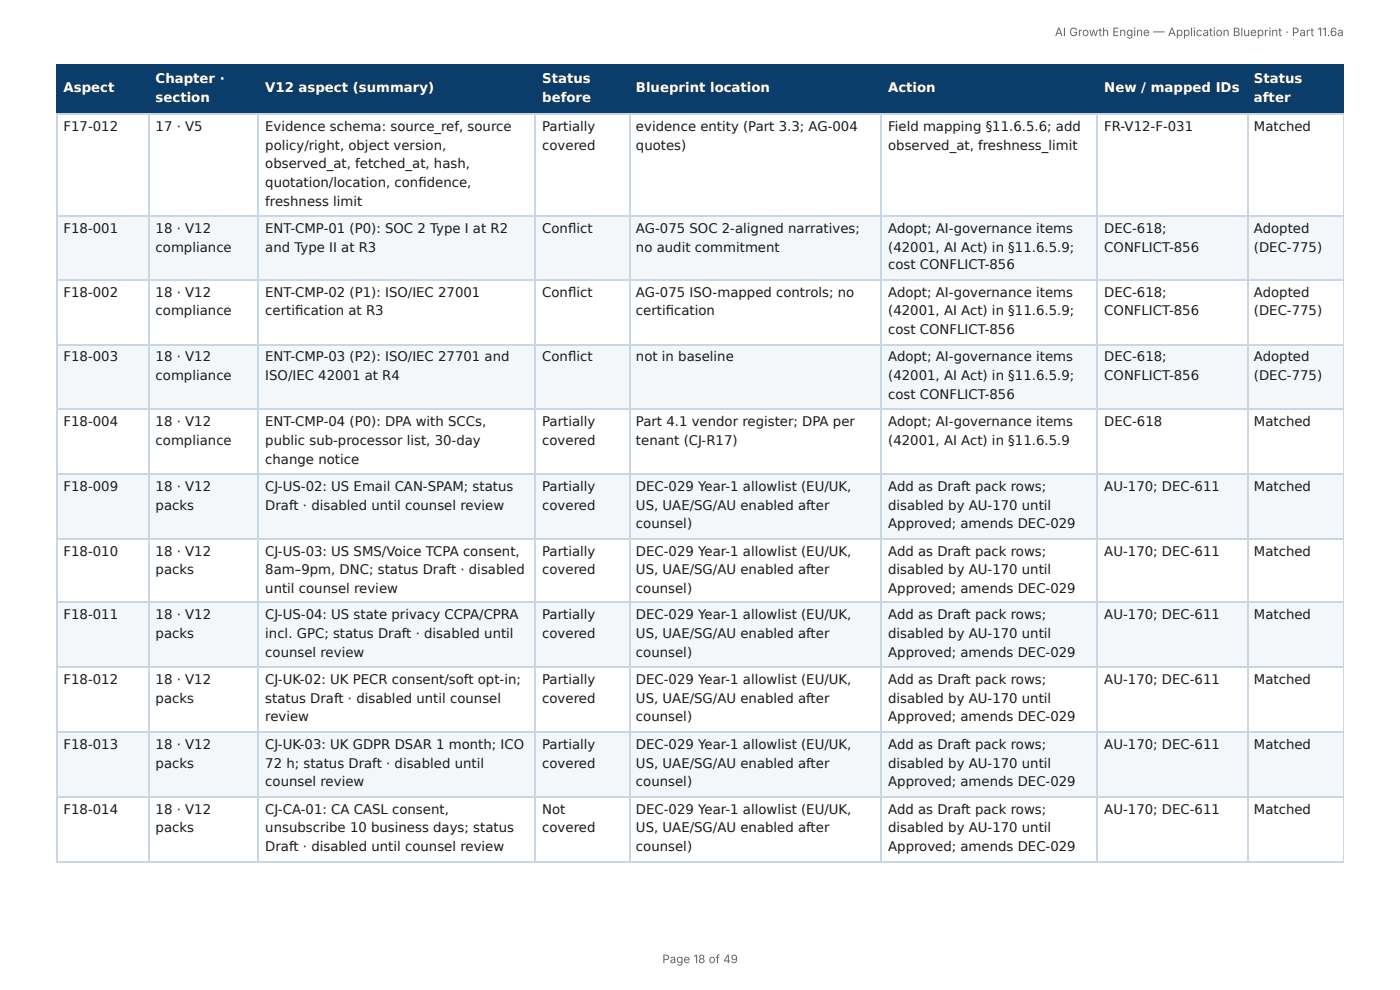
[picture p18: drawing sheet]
<svg xmlns="http://www.w3.org/2000/svg" width="297mm" height="210mm" viewBox="0 0 297 210" stroke-linecap="round" stroke-linejoin="round" font-family="sans-serif">
<defs><g id="words">
<g font-size="2.8" fill="#fff">
<text x="33.1" y="17.7">Chapter ·</text>
<text x="115.2" y="17.7">Status</text>
<text x="266.3" y="17.7">Status</text>
<text x="13.5" y="19.6">Aspect</text>
<text x="33.1" y="21.7">section</text>
<text x="56.3" y="19.6">V12 aspect (summary)</text>
<text x="115.2" y="21.7">before</text>
<text x="135.1" y="19.6">Blueprint location</text>
<text x="188.6" y="19.6">Action</text>
<text x="234.5" y="19.6">New / mapped IDs</text>
<text x="266.3" y="21.7">after</text>
</g>
<g font-size="2.8" fill="#1a1a1a">
<text x="13.5" y="27.8">F17-012</text>
<text x="33.1" y="27.8">17 · V5</text>
<text x="56.3" y="27.8">Evidence schema: source_ref, source</text>
<text x="115.2" y="27.8">Partially</text>
<text x="135.1" y="27.8">evidence entity (Part 3.3; AG-004</text>
<text x="188.6" y="27.8">Field mapping §11.6.5.6; add</text>
<text x="234.5" y="27.8">FR-V12-F-031</text>
<text x="266.3" y="27.8">Matched</text>
<text x="56.3" y="31.8">policy/right, object version,</text>
<text x="56.3" y="35.7">observed_at, fetched_at, hash,</text>
<text x="115.2" y="31.8">covered</text>
<text x="135.1" y="31.8">quotes)</text>
<text x="188.6" y="31.8">observed_at, freshness_limit</text>
<text x="56.3" y="39.7">quotation/location, confi dence,</text>
<text x="56.3" y="43.7">freshness limit</text>
<text x="13.5" y="49.5">F18-001</text>
<text x="33.1" y="49.5">18 · V12</text>
<text x="33.1" y="53.4">compliance</text>
<text x="56.3" y="49.5">ENT-CMP-01 (P0): SOC 2 Type I at R2</text>
<text x="56.3" y="53.4">and Type II at R3</text>
<text x="115.2" y="49.5">Confl ict</text>
<text x="135.1" y="49.5">AG-075 SOC 2-aligned narratives;</text>
<text x="135.1" y="53.4">no audit commitment</text>
<text x="188.6" y="49.5">Adopt; AI-governance items</text>
<text x="188.6" y="53.4">(42001, AI Act) in §11.6.5.9;</text>
<text x="234.5" y="49.5">DEC-618;</text>
<text x="234.5" y="53.4">CONFLICT-856</text>
<text x="266.3" y="49.5">Adopted</text>
<text x="266.3" y="53.4">(DEC-775)</text>
<text x="188.6" y="57.2">cost CONFLICT-856</text>
<text x="13.5" y="63">F18-002</text>
<text x="33.1" y="63">18 · V12</text>
<text x="56.3" y="63">ENT-CMP-02 (P1): ISO/IEC 27001</text>
<text x="115.2" y="63">Confl ict</text>
<text x="135.1" y="63">AG-075 ISO-mapped controls; no</text>
<text x="188.6" y="63">Adopt; AI-governance items</text>
<text x="234.5" y="63">DEC-618;</text>
<text x="266.3" y="63">Adopted</text>
<text x="33.1" y="66.9">compliance</text>
<text x="56.3" y="66.9">certifi cation at R3</text>
<text x="135.1" y="66.9">certifi cation</text>
<text x="188.6" y="66.9">(42001, AI Act) in §11.6.5.9;</text>
<text x="188.6" y="70.9">cost CONFLICT-856</text>
<text x="234.5" y="66.9">CONFLICT-856</text>
<text x="266.3" y="66.9">(DEC-775)</text>
<text x="13.5" y="76.7">F18-003</text>
<text x="33.1" y="76.7">18 · V12</text>
<text x="56.3" y="76.7">ENT-CMP-03 (P2): ISO/IEC 27701 and</text>
<text x="115.2" y="76.7">Confl ict</text>
<text x="135.1" y="76.7">not in baseline</text>
<text x="188.6" y="76.7">Adopt; AI-governance items</text>
<text x="234.5" y="76.7">DEC-618;</text>
<text x="266.3" y="76.7">Adopted</text>
<text x="33.1" y="80.7">compliance</text>
<text x="56.3" y="80.7">ISO/IEC 42001 at R4</text>
<text x="188.6" y="80.7">(42001, AI Act) in §11.6.5.9;</text>
<text x="234.5" y="80.7">CONFLICT-856</text>
<text x="266.3" y="80.7">(DEC-775)</text>
<text x="188.6" y="84.7">cost CONFLICT-856</text>
<text x="13.5" y="90.5">F18-004</text>
<text x="33.1" y="90.5">18 · V12</text>
<text x="33.1" y="94.5">compliance</text>
<text x="56.3" y="90.5">ENT-CMP-04 (P0): DPA with SCCs,</text>
<text x="56.3" y="94.5">public sub-processor list, 30-day</text>
<text x="115.2" y="90.5">Partially</text>
<text x="115.2" y="94.5">covered</text>
<text x="135.1" y="90.5">Part 4.1 vendor register; DPA per</text>
<text x="135.1" y="94.5">tenant (CJ-R17)</text>
<text x="188.6" y="90.5">Adopt; AI-governance items</text>
<text x="188.6" y="94.5">(42001, AI Act) in §11.6.5.9</text>
<text x="234.5" y="90.5">DEC-618</text>
<text x="266.3" y="90.5">Matched</text>
<text x="56.3" y="98.4">change notice</text>
<text x="13.5" y="104.2">F18-009</text>
<text x="33.1" y="104.2">18 · V12</text>
<text x="56.3" y="104.2">CJ-US-02: US Email CAN-SPAM; status</text>
<text x="115.2" y="104.2">Partially</text>
<text x="135.1" y="104.2">DEC-029 Year-1 allowlist (EU/UK,</text>
<text x="188.6" y="104.2">Add as Draft pack rows;</text>
<text x="234.5" y="104.2">AU-170; DEC-611</text>
<text x="266.3" y="104.2">Matched</text>
<text x="33.1" y="108.2">packs</text>
<text x="56.3" y="108.2">Draft · disabled until counsel review</text>
<text x="115.2" y="108.2">covered</text>
<text x="135.1" y="108.2">US, UAE/SG/AU enabled after</text>
<text x="135.1" y="112.2">counsel)</text>
<text x="188.6" y="108.2">disabled by AU-170 until</text>
<text x="188.6" y="112.2">Approved; amends DEC-029</text>
<text x="13.5" y="118">F18-010</text>
<text x="33.1" y="118">18 · V12</text>
<text x="56.3" y="118">CJ-US-03: US SMS/Voice TCPA consent,</text>
<text x="115.2" y="118">Partially</text>
<text x="135.1" y="118">DEC-029 Year-1 allowlist (EU/UK,</text>
<text x="188.6" y="118">Add as Draft pack rows;</text>
<text x="234.5" y="118">AU-170; DEC-611</text>
<text x="266.3" y="118">Matched</text>
<text x="33.1" y="122">packs</text>
<text x="56.3" y="122">8am–9pm, DNC; status Draft · disabled</text>
<text x="56.3" y="125.9">until counsel review</text>
<text x="115.2" y="122">covered</text>
<text x="135.1" y="122">US, UAE/SG/AU enabled after</text>
<text x="135.1" y="125.9">counsel)</text>
<text x="188.6" y="122">disabled by AU-170 until</text>
<text x="188.6" y="125.9">Approved; amends DEC-029</text>
<text x="13.5" y="131.5">F18-011</text>
<text x="33.1" y="131.5">18 · V12</text>
<text x="56.3" y="131.5">CJ-US-04: US state privacy CCPA/CPRA</text>
<text x="115.2" y="131.5">Partially</text>
<text x="135.1" y="131.5">DEC-029 Year-1 allowlist (EU/UK,</text>
<text x="188.6" y="131.5">Add as Draft pack rows;</text>
<text x="234.5" y="131.5">AU-170; DEC-611</text>
<text x="266.3" y="131.5">Matched</text>
<text x="33.1" y="135.5">packs</text>
<text x="56.3" y="135.5">incl. GPC; status Draft · disabled until</text>
<text x="115.2" y="135.5">covered</text>
<text x="135.1" y="135.5">US, UAE/SG/AU enabled after</text>
<text x="188.6" y="135.5">disabled by AU-170 until</text>
<text x="56.3" y="139.4">counsel review</text>
<text x="135.1" y="139.4">counsel)</text>
<text x="188.6" y="139.4">Approved; amends DEC-029</text>
<text x="13.5" y="145.3">F18-012</text>
<text x="33.1" y="145.3">18 · V12</text>
<text x="33.1" y="149.2">packs</text>
<text x="56.3" y="145.3">CJ-UK-02: UK PECR consent/soft opt-in;</text>
<text x="56.3" y="149.2">status Draft · disabled until counsel</text>
<text x="115.2" y="145.3">Partially</text>
<text x="115.2" y="149.2">covered</text>
<text x="135.1" y="145.3">DEC-029 Year-1 allowlist (EU/UK,</text>
<text x="135.1" y="149.2">US, UAE/SG/AU enabled after</text>
<text x="188.6" y="145.3">Add as Draft pack rows;</text>
<text x="188.6" y="149.2">disabled by AU-170 until</text>
<text x="234.5" y="145.3">AU-170; DEC-611</text>
<text x="266.3" y="145.3">Matched</text>
<text x="56.3" y="153.2">review</text>
<text x="135.1" y="153.2">counsel)</text>
<text x="188.6" y="153.2">Approved; amends DEC-029</text>
<text x="13.5" y="159">F18-013</text>
<text x="33.1" y="159">18 · V12</text>
<text x="56.3" y="159">CJ-UK-03: UK GDPR DSAR 1 month; ICO</text>
<text x="115.2" y="159">Partially</text>
<text x="135.1" y="159">DEC-029 Year-1 allowlist (EU/UK,</text>
<text x="188.6" y="159">Add as Draft pack rows;</text>
<text x="234.5" y="159">AU-170; DEC-611</text>
<text x="266.3" y="159">Matched</text>
<text x="33.1" y="163">packs</text>
<text x="56.3" y="163">72 h; status Draft · disabled until</text>
<text x="56.3" y="167">counsel review</text>
<text x="115.2" y="163">covered</text>
<text x="135.1" y="163">US, UAE/SG/AU enabled after</text>
<text x="135.1" y="167">counsel)</text>
<text x="188.6" y="163">disabled by AU-170 until</text>
<text x="188.6" y="167">Approved; amends DEC-029</text>
<text x="13.5" y="172.8">F18-014</text>
<text x="33.1" y="172.8">18 · V12</text>
<text x="56.3" y="172.8">CJ-CA-01: CA CASL consent,</text>
<text x="115.2" y="172.8">Not</text>
<text x="135.1" y="172.8">DEC-029 Year-1 allowlist (EU/UK,</text>
<text x="188.6" y="172.8">Add as Draft pack rows;</text>
<text x="234.5" y="172.8">AU-170; DEC-611</text>
<text x="266.3" y="172.8">Matched</text>
<text x="33.1" y="176.7">packs</text>
<text x="56.3" y="176.7">unsubscribe 10 business days; status</text>
<text x="115.2" y="176.7">covered</text>
<text x="135.1" y="176.7">US, UAE/SG/AU enabled after</text>
<text x="188.6" y="176.7">disabled by AU-170 until</text>
<text x="56.3" y="180.7">Draft · disabled until counsel review</text>
<text x="135.1" y="180.7">counsel)</text>
<text x="188.6" y="180.7">Approved; amends DEC-029</text>
</g>
<g font-size="2.5" fill="#666">
<text x="224" y="7.7">AI Growth Engine — Application Blueprint · Part 11.6a</text>
<text x="140.7" y="204.5">Page 18 of 49</text>
</g>
</g></defs>
<g fill="#0b3d6b">
<path d="M12.2 14h19.3v10.1h-19.3z"/>
<path d="M31.5 14h23.3v10.1h-23.3z"/>
<path d="M54.8 14h59v10.1h-59z"/>
<path d="M113.8 14h19.8v10.1h-19.8z"/>
<path d="M133.6 14h53.5v10.1h-53.5z"/>
<path d="M187.1 14h46v10.1h-46z"/>
<path d="M233.1 14h31.7v10.1h-31.7z"/>
<path d="M264.8 14h20.6v10.1h-20.6z"/>
</g>
<g fill="#f4f7fa">
<path d="M12.2 45.8h19.3v13.7h-19.3z"/>
<path d="M31.5 45.8h23.3v13.7h-23.3z"/>
<path d="M54.8 45.8h59v13.7h-59z"/>
<path d="M113.8 45.8h19.8v13.7h-19.8z"/>
<path d="M133.6 45.8h53.5v13.7h-53.5z"/>
<path d="M187.1 45.8h46v13.7h-46z"/>
<path d="M233.1 45.8h31.7v13.7h-31.7z"/>
<path d="M264.8 45.8h20.6v13.7h-20.6z"/>
<path d="M12.2 73.3h19.3v13.7h-19.3z"/>
<path d="M31.5 73.3h23.3v13.7h-23.3z"/>
<path d="M54.8 73.3h59v13.7h-59z"/>
<path d="M113.8 73.3h19.8v13.7h-19.8z"/>
<path d="M133.6 73.3h53.5v13.7h-53.5z"/>
<path d="M187.1 73.3h46v13.7h-46z"/>
<path d="M233.1 73.3h31.7v13.7h-31.7z"/>
<path d="M264.8 73.3h20.6v13.7h-20.6z"/>
<path d="M12.2 100.5h19.3v13.8h-19.3z"/>
<path d="M31.5 100.5h23.3v13.8h-23.3z"/>
<path d="M54.8 100.5h59v13.8h-59z"/>
<path d="M113.8 100.5h19.8v13.8h-19.8z"/>
<path d="M133.6 100.5h53.5v13.8h-53.5z"/>
<path d="M187.1 100.5h46v13.8h-46z"/>
<path d="M233.1 100.5h31.7v13.8h-31.7z"/>
<path d="M264.8 100.5h20.6v13.8h-20.6z"/>
<path d="M12.2 128.1h19.3v13.7h-19.3z"/>
<path d="M31.5 128.1h23.3v13.7h-23.3z"/>
<path d="M54.8 128.1h59v13.7h-59z"/>
<path d="M113.8 128.1h19.8v13.7h-19.8z"/>
<path d="M133.6 128.1h53.5v13.7h-53.5z"/>
<path d="M187.1 128.1h46v13.7h-46z"/>
<path d="M233.1 128.1h31.7v13.7h-31.7z"/>
<path d="M264.8 128.1h20.6v13.7h-20.6z"/>
<path d="M12.2 155.6h19.3v13.5h-19.3z"/>
<path d="M31.5 155.6h23.3v13.5h-23.3z"/>
<path d="M54.8 155.6h59v13.5h-59z"/>
<path d="M113.8 155.6h19.8v13.5h-19.8z"/>
<path d="M133.6 155.6h53.5v13.5h-53.5z"/>
<path d="M187.1 155.6h46v13.5h-46z"/>
<path d="M233.1 155.6h31.7v13.5h-31.7z"/>
<path d="M264.8 155.6h20.6v13.5h-20.6z"/>
</g>
<path d="M11.9 13.9h273.5M12 13.8v10.5M31.6 13.8v10.5M54.9 13.8v10.5M113.6 13.8v10.5M133.7 13.8v10.5M187.2 13.8v10.5M233 13.8v10.5M265 13.8v10.5M11.9 24.2h273.5" fill="none" stroke="#0b3d6b" stroke-width=".26"/>
<path d="M285.3 13.8v10.5" fill="none" stroke="#0b3d6b" stroke-width=".21"/>
<g fill="none" stroke="#c9d6e3" stroke-width=".26">
<path d="M11.9 24.2h273.5M12 24.3v158.5M31.6 24.3v158.5M54.9 24.3v158.5M113.6 24.3v158.5M133.7 24.3v158.5M187.2 24.3v158.5M233 24.3v158.5M265 24.3v158.5M11.9 45.9h273.5M11.9 59.4h273.5M11.9 73.2h273.5"/>
<path d="M11.9 86.9h273.5M11.9 100.7h273.5M11.9 114.4h273.5M11.9 127.9h273.5M11.9 141.7h273.5M11.9 155.4h273.5M11.9 169.2h273.5M11.9 183h273.5"/>
</g>
<path d="M285.3 24.3v158.5" fill="none" stroke="#c9d6e3" stroke-width=".21"/>
<use href="#words"/>
</svg>
